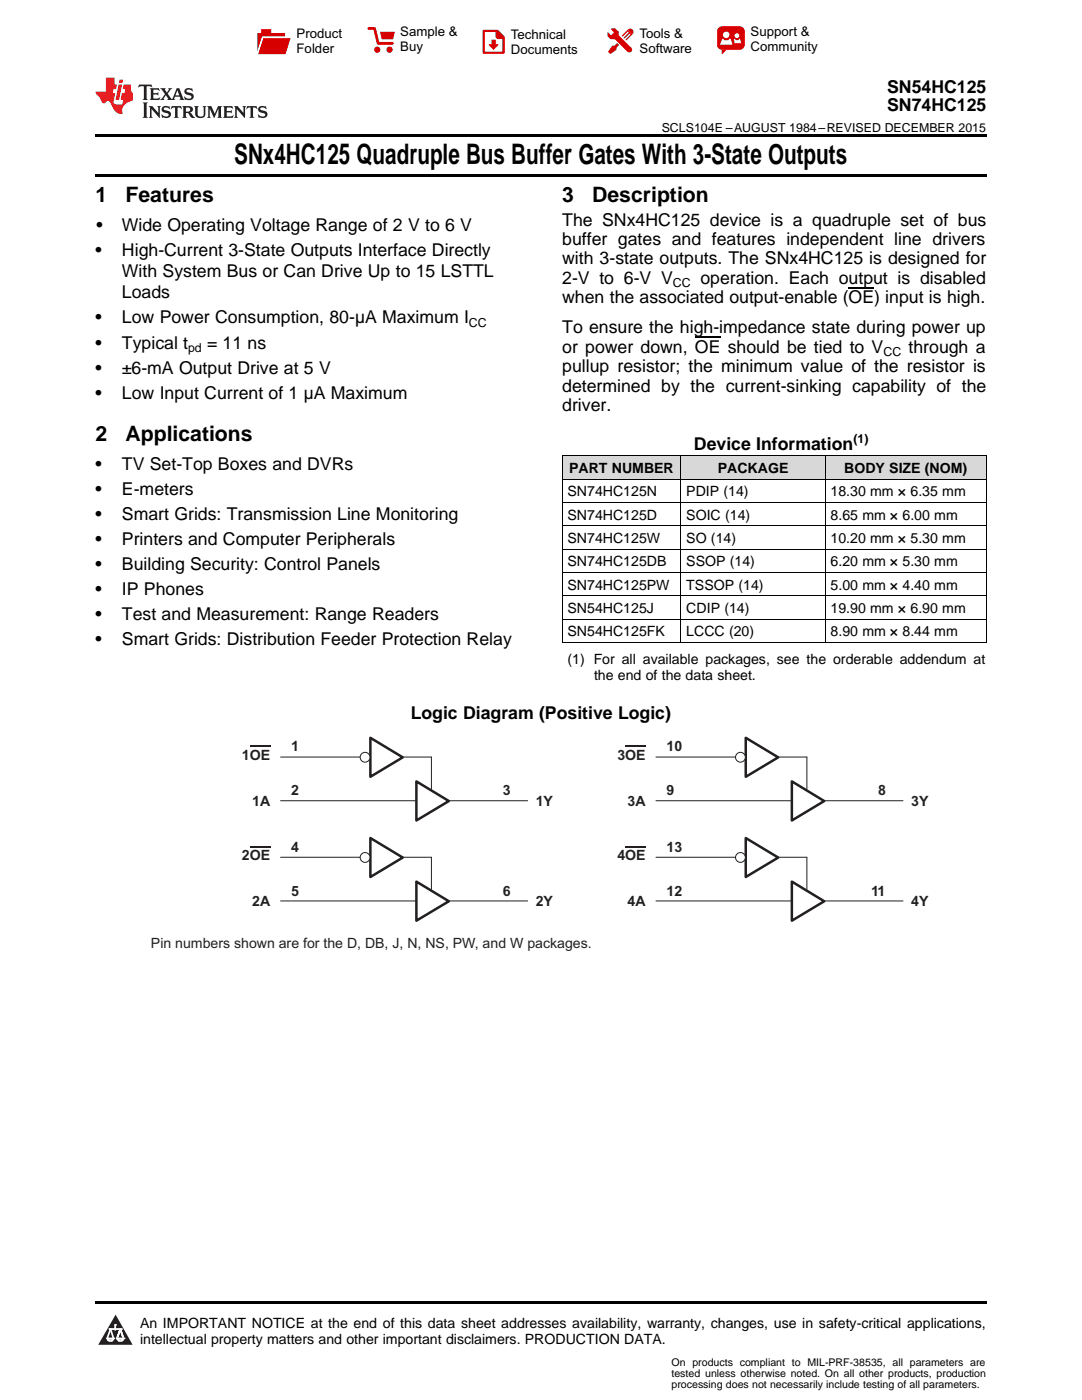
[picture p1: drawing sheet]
<svg xmlns="http://www.w3.org/2000/svg" width="216mm" height="279mm" viewBox="0 0 216 279" stroke-linecap="round" stroke-linejoin="round" font-family="sans-serif">
<defs><g id="words">
<text font-size="5.6" x="46.7" y="32.8">SNx4HC125 Quadruple Bus Buffer Gates With 3-State Outputs</text>
<g font-size="4.2">
<text x="19" y="40.4">1</text>
<text x="25" y="40.4">Features</text>
<text x="112.2" y="40.4">3</text>
<text x="118.2" y="40.4">Description</text>
<text x="19" y="88">2</text>
<text x="25" y="88">Applications</text>
</g>
<g font-size="3.5">
<text x="177" y="18.6">SN54HC125</text>
<text x="177" y="22.2">SN74HC125</text>
<text x="19.2" y="46.1">•</text>
<text x="24.3" y="46.1">Wide Operating Voltage Range of 2 V to 6 V</text>
<text x="112.2" y="45">The SNx4HC125 device is a quadruple set of bus</text>
<text x="19" y="51.1">•</text>
<text x="24.3" y="51.1">High-Current 3-State Outputs Interface Directly</text>
<text x="112.2" y="48.9">buffer gates and features independent line drivers</text>
<text x="112.2" y="52.8">with 3-state outputs. The SNx4HC125 is designed for</text>
<text x="24.3" y="55.3">With System Bus or Can Drive Up to 15 LSTTL</text>
<text x="24.3" y="59.5">Loads</text>
<text x="112.2" y="56.7">2-V to 6-V V</text>
<text x="139.8" y="56.7">operation. Each output is disabled</text>
<text x="19" y="64.6">•</text>
<text x="24.3" y="64.6">Low Power Consumption, 80-µA Maximum I</text>
<text x="112.2" y="60.5">when the associated output-enable (OE) input is high.</text>
<text x="19" y="69.6">•</text>
<text x="24.3" y="69.6">Typical t</text>
<text x="41.3" y="69.6">= 11 ns</text>
<text x="112.2" y="66.5">To ensure the high-impedance state during power up</text>
<text x="112.2" y="70.4">or power down, OE should be tied to V</text>
<text x="181.3" y="70.4">through a</text>
<text x="19" y="74.6">•</text>
<text x="24.3" y="74.6">±6-mA Output Drive at 5 V</text>
<text x="112.2" y="74.3">pullup resistor; the minimum value of the resistor is</text>
<text x="19" y="79.6">•</text>
<text x="24.3" y="79.6">Low Input Current of 1 µA Maximum</text>
<text x="112.2" y="78.1">determined by the current-sinking capability of the</text>
<text x="112.2" y="82">driver.</text>
<text x="138.5" y="89.7">Device Information</text>
<text x="19" y="93.7">•</text>
<text x="24.3" y="93.7">TV Set-Top Boxes and DVRs</text>
<text x="19" y="98.7">•</text>
<text x="24.3" y="98.7">E-meters</text>
<text x="19" y="103.8">•</text>
<text x="24.3" y="103.8">Smart Grids: Transmission Line Monitoring</text>
<text x="19" y="108.8">•</text>
<text x="19" y="113.8">•</text>
<text x="24.3" y="108.8">Printers and Computer Peripherals</text>
<text x="24.3" y="113.8">Building Security: Control Panels</text>
<text x="19" y="118.8">•</text>
<text x="24.3" y="118.8">IP Phones</text>
<text x="19" y="123.8">•</text>
<text x="24.3" y="123.8">Test and Measurement: Range Readers</text>
<text x="19" y="128.8">•</text>
<text x="24.3" y="128.8">Smart Grids: Distribution Feeder Protection Relay</text>
<text x="82" y="143.4">Logic Diagram (Positive Logic)</text>
</g>
<g font-size="2.8">
<text x="113.6" y="94.4">PART NUMBER</text>
<text x="143.2" y="94.4">PACKAGE</text>
<text x="168.5" y="94.4">BODY SIZE (NOM)</text>
<text x="113.2" y="99.1">SN74HC125N</text>
<text x="136.9" y="99.1">PDIP (14)</text>
<text x="165.7" y="99.1">18.30 mm × 6.35 mm</text>
<text x="113.2" y="103.7">SN74HC125D</text>
<text x="136.9" y="103.7">SOIC (14)</text>
<text x="165.7" y="103.7">8.65 mm × 6.00 mm</text>
<text x="113.2" y="108.4">SN74HC125W</text>
<text x="113.2" y="113">SN74HC125DB</text>
<text x="136.9" y="108.4">SO (14)</text>
<text x="136.9" y="113">SSOP (14)</text>
<text x="165.7" y="108.4">10.20 mm × 5.30 mm</text>
<text x="165.7" y="113">6.20 mm × 5.30 mm</text>
<text x="113.2" y="117.7">SN74HC125PW</text>
<text x="136.9" y="117.7">TSSOP (14)</text>
<text x="165.7" y="117.7">5.00 mm × 4.40 mm</text>
<text x="113.2" y="122.3">SN54HC125J</text>
<text x="136.9" y="122.3">CDIP (14)</text>
<text x="165.7" y="122.3">19.90 mm × 6.90 mm</text>
<text x="113.2" y="127">SN54HC125FK</text>
<text x="136.9" y="127">LCCC (20)</text>
<text x="165.7" y="127">8.90 mm × 8.44 mm</text>
<text x="113.2" y="132.5">(1) For all available packages, see the orderable addendum at</text>
<text x="118.5" y="135.7">the end of the data sheet.</text>
<text x="27.9" y="265">An IMPORTANT NOTICE at the end of this data sheet addresses availability, warranty, changes, use in safety-critical applications,</text>
<text x="27.9" y="268.2">intellectual property matters and other important disclaimers. PRODUCTION DATA.</text>
</g>
<g font-size="2.8" fill="#231f20">
<text x="58.1" y="149.9">1</text>
<text x="133" y="149.9">10</text>
<text x="48.3" y="151.6">1OE</text>
<text x="123.2" y="151.6">3OE</text>
<text x="50.3" y="160.8">1A</text>
<text x="58.1" y="158.7">2</text>
<text x="100.3" y="158.7">3</text>
<text x="106.9" y="160.8">1Y</text>
<text x="125.2" y="160.8">3A</text>
<text x="133" y="158.7">9</text>
<text x="175.2" y="158.7">8</text>
<text x="181.8" y="160.8">3Y</text>
<text x="48.3" y="171.6">2OE</text>
<text x="58.1" y="169.9">4</text>
<text x="123.2" y="171.6">4OE</text>
<text x="133" y="169.9">13</text>
<text x="58.1" y="178.7">5</text>
<text x="100.3" y="178.7">6</text>
<text x="133" y="178.7">12</text>
<text x="173.8" y="178.7">11</text>
<text x="50.3" y="180.8">2A</text>
<text x="106.9" y="180.8">2Y</text>
<text x="125.2" y="180.8">4A</text>
<text x="181.8" y="180.8">4Y</text>
<text x="30.1" y="189.3">Pin numbers shown are for the D, DB, J, N, NS, PW, and W packages.</text>
</g>
<g font-size="2.6">
<text x="59.2" y="7.6">Product</text>
<text x="59.2" y="10.6">Folder</text>
<text x="79.9" y="7.3">Sample &amp;</text>
<text x="79.9" y="10.2">Buy</text>
<text x="101.9" y="7.8">Technical</text>
<text x="101.9" y="10.8">Documents</text>
<text x="127.6" y="7.6">Tools &amp;</text>
<text x="127.6" y="10.6">Software</text>
<text x="149.8" y="7.2">Support &amp;</text>
<text x="149.8" y="10.2">Community</text>
</g>
<g font-size="2.5">
<text x="132" y="26.3">SCLS104E –AUGUST 1984–REVISED DECEMBER 2015</text>
<text x="134.3" y="57.4">CC</text>
<text x="93.6" y="65.3">CC</text>
<text x="37.5" y="70.3">pd</text>
<text x="176.3" y="71.1">CC</text>
<text x="170.3" y="88.3">(1)</text>
</g>
<g font-size="2.1">
<text x="134" y="272.7">On products compliant to MIL-PRF-38535, all parameters are</text>
<text x="134" y="274.8">tested unless otherwise noted. On all other products, production</text>
<text x="134" y="276.9">processing does not necessarily include testing of all parameters.</text>
</g>
</g></defs>
<g fill="#d8d8d8">
<path d="M112.2 91h23.7v4.7h-23.7z"/>
<path d="M135.9 91h28.8v4.7h-28.8z"/>
<path d="M164.7 91h32.1v4.7h-32.1z"/>
</g>
<path d="M23.1 262.4l3.4 6h-6.9z" fill="#231f20"/>
<path d="M21.4 267.1h1.2l-.3 .5h-.3a.55 .55 0 0 1-.6-.5z" fill-rule="evenodd" fill="#fff"/>
<path d="M21.4 267.1h1.2l-.3 .5h-.3a.55 .55 0 0 1-.6-.5z" fill="none" stroke="#231f20" stroke-width=".34"/>
<path d="M21.4 267.1l1.2 .1-.3 .4h-.5z" fill="none" stroke="#fff" stroke-width=".34"/>
<path d="M23 265.3h.1" fill="none" stroke="#fff" stroke-width=".34"/>
<path d="M23 264.4v.9z" fill="#fff"/>
<path d="M23 264.4v.9z" fill="none" stroke="#fff" stroke-width=".34"/>
<circle cx="23" cy="264.4" r=".17" fill="#fff"/>
<path d="M21.9 265.2h.1" fill="none" stroke="#fff" stroke-width=".34"/>
<path d="M21.9 265.2h2.3z" fill="#fff"/>
<path d="M21.9 265.2h2.3z" fill="none" stroke="#fff" stroke-width=".34"/>
<circle cx="24.2" cy="265.2" r=".17" fill="#fff"/>
<path d="M23.3 267.1h.1" fill="none" stroke="#fff" stroke-width=".34"/>
<path d="M24 265.2l-.7 1.9z" fill="#fff"/>
<path d="M24 265.2l-.7 1.9z" fill="none" stroke="#fff" stroke-width=".34"/>
<path d="M24 265.2l.7 1.9z" fill="#fff"/>
<path d="M24 265.2l.7 1.9z" fill="none" stroke="#fff" stroke-width=".34"/>
<path d="M24.6 267.1h.1" fill="none" stroke="#fff" stroke-width=".34"/>
<circle cx="21.4" cy="267.1" r=".17" fill="#fff"/>
<path d="M22.1 265.2l-.7 1.9z" fill="#fff"/>
<path d="M22.1 265.2l-.7 1.9z" fill="none" stroke="#fff" stroke-width=".34"/>
<path d="M22.1 265.2l.5 1.9z" fill="#fff"/>
<path d="M22.1 265.2l.5 1.9z" fill="none" stroke="#fff" stroke-width=".34"/>
<circle cx="22.6" cy="267.1" r=".17" fill="#fff"/>
<path d="M23.4 267.1h1.3a.65 .65 0 0 1-.7 .5 .65 .65 0 0 1-.6-.5z" fill-rule="evenodd" fill="#fff"/>
<path d="M23.4 267.1h1.3a.65 .65 0 0 1-.7 .5 .65 .65 0 0 1-.6-.5z" fill="none" stroke="#231f20" stroke-width=".34"/>
<path d="M23.4 267.1h1.3l-.4 .5h-.6z" fill="none" stroke="#fff" stroke-width=".34"/>
<path d="M23.3 267.1h.1" fill="none" stroke="#fff" stroke-width=".34"/>
<circle cx="24.7" cy="267.1" r=".17" fill="#fff"/>
<path d="M19 259.7h177.8v.5h-177.8z" fill="#000"/>
<path d="M56 151.1h30.1" fill="none" stroke="#231f20" stroke-width=".2"/>
<path d="M73.9 147.2l6.5 3.9-6.5 3.9z" fill="#fff"/>
<path d="M73.9 147.2l6.5 3.9-6.5 3.9z" fill="none" stroke="#231f20" stroke-width=".5"/>
<circle cx="72.8" cy="151.1" r=".98" fill="#fff"/>
<g fill="none" stroke="#231f20" stroke-width=".2">
<path d="M56 159.8h49.3"/>
<circle cx="72.8" cy="151.1" r=".98"/>
</g>
<path d="M83.1 155.9l6.5 4-6.5 3.8z" fill="#fff"/>
<path d="M83.1 155.9l6.5 4-6.5 3.8z" fill="none" stroke="#231f20" stroke-width=".5"/>
<path d="M86.1 151.1v6.4M56 171.1h30.1" fill="none" stroke="#231f20" stroke-width=".2"/>
<path d="M49.8 149h4.1" fill="none" stroke="#231f20" stroke-width=".36"/>
<path d="M73.9 167.2l6.5 3.9-6.5 3.9z" fill="#fff"/>
<path d="M73.9 167.2l6.5 3.9-6.5 3.9z" fill="none" stroke="#231f20" stroke-width=".5"/>
<circle cx="72.8" cy="171.1" r=".98" fill="#fff"/>
<g fill="none" stroke="#231f20" stroke-width=".2">
<path d="M56 179.8h49.3"/>
<circle cx="72.8" cy="171.1" r=".98"/>
</g>
<path d="M83.1 175.9l6.5 4-6.5 3.8z" fill="#fff"/>
<path d="M83.1 175.9l6.5 4-6.5 3.8z" fill="none" stroke="#231f20" stroke-width=".5"/>
<path d="M130.9 151.1h30.1M86.1 171.1v6.4" fill="none" stroke="#231f20" stroke-width=".2"/>
<path d="M49.8 169h4.1" fill="none" stroke="#231f20" stroke-width=".36"/>
<path d="M148.8 147.2l6.5 3.9-6.5 3.9z" fill="#fff"/>
<path d="M148.8 147.2l6.5 3.9-6.5 3.9z" fill="none" stroke="#231f20" stroke-width=".5"/>
<circle cx="147.7" cy="151.1" r=".98" fill="#fff"/>
<g fill="none" stroke="#231f20" stroke-width=".2">
<path d="M130.9 159.8h49.3"/>
<circle cx="147.7" cy="151.1" r=".98"/>
</g>
<path d="M158 155.9l6.5 4-6.5 3.8z" fill="#fff"/>
<path d="M158 155.9l6.5 4-6.5 3.8z" fill="none" stroke="#231f20" stroke-width=".5"/>
<path d="M161 151.1v6.4M130.9 171.1h30.1" fill="none" stroke="#231f20" stroke-width=".2"/>
<path d="M124.7 149h4.1" fill="none" stroke="#231f20" stroke-width=".36"/>
<path d="M148.8 167.2l6.5 3.9-6.5 3.9z" fill="#fff"/>
<path d="M148.8 167.2l6.5 3.9-6.5 3.9z" fill="none" stroke="#231f20" stroke-width=".5"/>
<circle cx="147.7" cy="171.1" r=".98" fill="#fff"/>
<g fill="none" stroke="#231f20" stroke-width=".2">
<path d="M130.9 179.8h49.3"/>
<circle cx="147.7" cy="171.1" r=".98"/>
</g>
<path d="M158 175.9l6.5 4-6.5 3.8z" fill="#fff"/>
<path d="M158 175.9l6.5 4-6.5 3.8z" fill="none" stroke="#231f20" stroke-width=".5"/>
<path d="M161 171.1v6.4" fill="none" stroke="#231f20" stroke-width=".2"/>
<path d="M124.7 169h4.1" fill="none" stroke="#231f20" stroke-width=".36"/>
<path d="M19 34.8h177.8v.5h-177.8zM19 26.8h177.8v.6h-177.8zM112.2 128.2l.1 .1zM164.6 128.2l.1 .1zM196.7 128.2l.1 .1z" fill="#000"/>
<g fill="none" stroke="#000" stroke-width=".2">
<path d="M112.2 95.6h84.6M112.2 91h84.6M112.2 91v37.3M135.8 91v37.3M164.6 91v37.3M196.8 91v37.3M112.2 118.9h84.6M112.2 114.2h84.6M112.2 109.6h84.6M112.2 104.9h84.6M112.2 100.3h84.6M112.2 128.2h84.6"/>
<path d="M112.2 123.6h84.6"/>
</g>
<path d="M27.7 16.9l-.1 .6 .6-.3h.5v.2v2.2l-.2 .4h1l-.2-.4v-2.2v-.2h.5l.6 .3-.2-.6zM29.9 17.6l.2 .4v1.6l-.2 .4h1.9l.1-.6a1.09 1.09 0 0 1-1.3 .1v-.6h.6l.4 .2v-.7l-.2 .2h-.8v-.6l.2-.1a1.01 1.01 0 0 1 1 .3l-.1-.6zM32 17.6l.9 1.2-1 1.2h.9l-.2-.3 .5-.7 .5 .7-.3 .3h1.7l-.2-.3 .1-.4h1l.1 .4-.2 .3h1l-.3-.4-.7-2h-.5l-1 2.2-.8-1.1 .9-1.1h-.9l.2 .2-.4 .7-.4-.7 .2-.2zM35.4 18l.4 1h-.8zM37 17.7a.66 .66 0 0 0-.2 .8 .66 .66 0 0 0 .6 .4l.7 .2 .1 .2a.8 .8 0 0 1-.7 .4 .8 .8 0 0 1-.7-.5l.1 .8 .2-.2a.94 .94 0 0 0 1.1 .1 .94 .94 0 0 0 .4-.9 1.48 1.48 0 0 0-1.3-.6v-.4a1.1 1.1 0 0 1 1.2 .2l-.2-.6-.2 .1-.5-.1zM28.5 20.4l.2 .4v2.3l-.2 .4h1l-.2-.4v-2.3l.2-.4zM29.7 21.2l.2 .4v1.5l-.2 .4h.8l-.3-.4 .1-1.3 1.6 1.8v-2l.2-.4h-.7l.2 .2v1.1l-1.2-1.3zM32.5 21.3a.66 .66 0 0 0-.2 .8 .66 .66 0 0 0 .6 .4l.6 .2 .2 .2a.8 .8 0 0 1-.8 .4 .8 .8 0 0 1-.7-.5l.2 .7 .2-.1a.94 .94 0 0 0 1 .1 .94 .94 0 0 0 .5-1 1.47 1.47 0 0 0-1.3-.6l-.1-.3a1.1 1.1 0 0 1 1.3 .2l-.2-.6-.2 .1-.5-.2zM34.3 21.2l-.2 .6a.64 .64 0 0 1 .8-.3v1.6l-.2 .4h1l-.3-.4 .1-1.6a.66 .66 0 0 1 .8 .3l-.2-.6zM36.3 21.2l.3 .4v1.5l-.3 .4h1l-.2-.2v-.7h.5l.1 .1a.8 .8 0 0 0 1.2 .7l-1-1a.62 .62 0 0 0 .6-.5 .62 .62 0 0 0-.6-.7zM37.1 21.5h.1a.48 .48 0 0 1 .6 0 .48 .48 0 0 1 .1 .6l-.2 .1-.6 .1zM38.7 21.2l.2 .2a2.29 2.29 0 0 0 .4 2 1.05 1.05 0 0 0 1.7-.7v-1.3l.2-.2h-.8l.2 .4v1.1a.61 .61 0 0 1-.6 .6 .61 .61 0 0 1-.6-.6v-1.1l.3-.4zM41.3 21.2l.3 .4v1.5l-.3 .4h.8l-.2-.4v-1.4l.8 1.9 .9-1.9v1.4l-.2 .4h.9l-.2-.4v-1.5l.2-.4h-.8l-.7 1.5-.6-1.5zM44.5 21.2l.2 .4v1.5l-.2 .4h1.9l.2-.6a1.1 1.1 0 0 1-1.4 .2v-.7h.6l.4 .2v-.6l-.2 .1-.8 .1v-.6l.2-.1a1.02 1.02 0 0 1 1.1 .2l-.2-.5zM46.7 21.2l.2 .4v1.5l-.2 .4h.8l-.3-.4 .1-1.3 1.6 1.8v-2l.2-.4h-.7l.2 .2v1.1l-1.2-1.3zM49.3 21.2l-.1 .6a.64 .64 0 0 1 .8-.3v1.6l-.3 .4h1l-.2-.4v-1.6a.66 .66 0 0 1 .8 .3l-.1-.6zM51.7 21.3a.66 .66 0 0 0-.2 .7 .66 .66 0 0 0 .7 .5l.6 .2 .1 .2a.8 .8 0 0 1-.7 .4 .8 .8 0 0 1-.7-.5l.1 .7 .2-.1a.94 .94 0 0 0 1.1 .1 .94 .94 0 0 0 .4-1 1.48 1.48 0 0 0-1.2-.6l-.1-.3a1.1 1.1 0 0 1 1.2 .2l-.2-.6-.1 .1-.6-.2z" fill="#231f20"/>
<path d="M21.1 15.5v2.8h-2v.4l.9 .9a.96 .96 0 0 0 1 1 .59 .59 0 0 1 .5-.4 .59 .59 0 0 1 .5 .3l.4 .8a1.61 1.61 0 0 0 2.1 1.3 1.63 1.63 0 0 1 1.1-2.2l.9-.3v-1.5a1.6 1.6 0 0 1-.4-1.7h-1.4l-.2 .9h.5l-.2 .8h-.5l-.2 1v.3h.5l-.2 .9h-.7a.74 .74 0 0 1-1-.6l.3-1.6h-.5l.2-.8h.5l.1-.9h-.4v-1.4zM23.7 16.9l-.7 3h.8l.6-3zM23.8 15.9l-.1 .7h.7l.2-.7z" fill="#ee1d23"/>
<g fill="#d60000">
<path d="M52.1 5.8h2v.8h2.8v4.2h-5.5v-4.2h.7z" fill-rule="evenodd"/>
<path d="M52.4 7.5h5.6l-1 3.3h-5.6z" fill-rule="evenodd"/>
</g>
<path d="M52.4 7.4h5.7l-.1 .1h-5.5l-1.1 3.3z" fill-rule="evenodd" fill="#fff"/>
<path d="M52.4 7.4h5.7l-.1 .1h-5.5l-1.1 3.3z" fill="none" stroke="#fff" stroke-width=".2"/>
<path d="M73.6 5.7h1.1l.7 2.9h2.9" fill="none" stroke="#d60000" stroke-width=".55"/>
<g fill="#d60000">
<path d="M75.8 6.3h3l-.4 1.6h-2.2z" fill-rule="evenodd"/>
<circle cx="75.3" cy="9.9" r=".62"/>
<circle cx="77.7" cy="9.9" r=".62"/>
</g>
<path d="M96.5 6.2h2.7l1.3 1.2v3.1h-4z" fill="none" stroke="#d60000" stroke-width=".44"/>
<g fill="#d60000">
<path d="M98.1 7.9h.8v1h.5l-.9 1.1-1-1v-.1h.6z" fill-rule="evenodd"/>
<path d="M98.9 6.2h.3l1.3 1.2v.4h-1.3l-.3-.4z" fill-rule="evenodd"/>
<path d="M121.9 5.7h.8l.7 .6 .1 .7 2.5 2.5-.8 .8-2.3-2.3-1.1-.2-.6-.6v-.8l.7 .6 .5-.4v-.2l-.5-.5z" fill-rule="evenodd"/>
<path d="M122.2 9.1h.4l.5-.5 .4 .4-.5 .5v.4l-1.2 .9-.5-.5z" fill-rule="evenodd"/>
<path d="M125.3 5.9a.67 .67 0 0 1 .9 0 .67 .67 0 0 1 0 .9z" fill-rule="evenodd"/>
<path d="M125.3 5.9l.9 .9-1.2 1.2h-.2v-.2l1-.9v-.2h-.2l-.9 1h-.2v-.2l.9-1 .1-.2h-.3l-.9 1h-.2v-.2z" fill-rule="evenodd"/>
<circle cx="125.6" cy="9.9" r=".54"/>
</g>
<path d="M123.3 6.3v.7" fill="none" stroke="#d60000" stroke-width=".2"/>
<g fill="#d60000">
<path d="M143.4 5.5l.6-.2h3.6a.95 .95 0 0 1 1 .9v2.8a.95 .95 0 0 1-1 .9h-3.6a.95 .95 0 0 1-.9-.9v-2.8z" fill-rule="evenodd"/>
<path d="M144 9.9h.9l-.7 .9h-.2z" fill-rule="evenodd"/>
</g>
<g fill="#fff">
<path d="M146.6 8.6h1.3z"/>
<path d="M144.1 7.8h.3l.1 .2h.8l.2-.2h.3l.4 1.1h-2.5z" fill-rule="evenodd"/>
<path d="M146.4 7.8h.3l.1 .2h.5l.2-.2h.2l.2 .8h-1.3z" fill-rule="evenodd"/>
<circle cx="144.9" cy="6.9" r=".65"/>
<circle cx="147" cy="7.1" r=".48"/>
</g>
<path d="M169.3 57.4h5.1M138.7 67.3h5.1" fill="none" stroke="#000" stroke-width=".25"/>
<use href="#words"/>
</svg>
